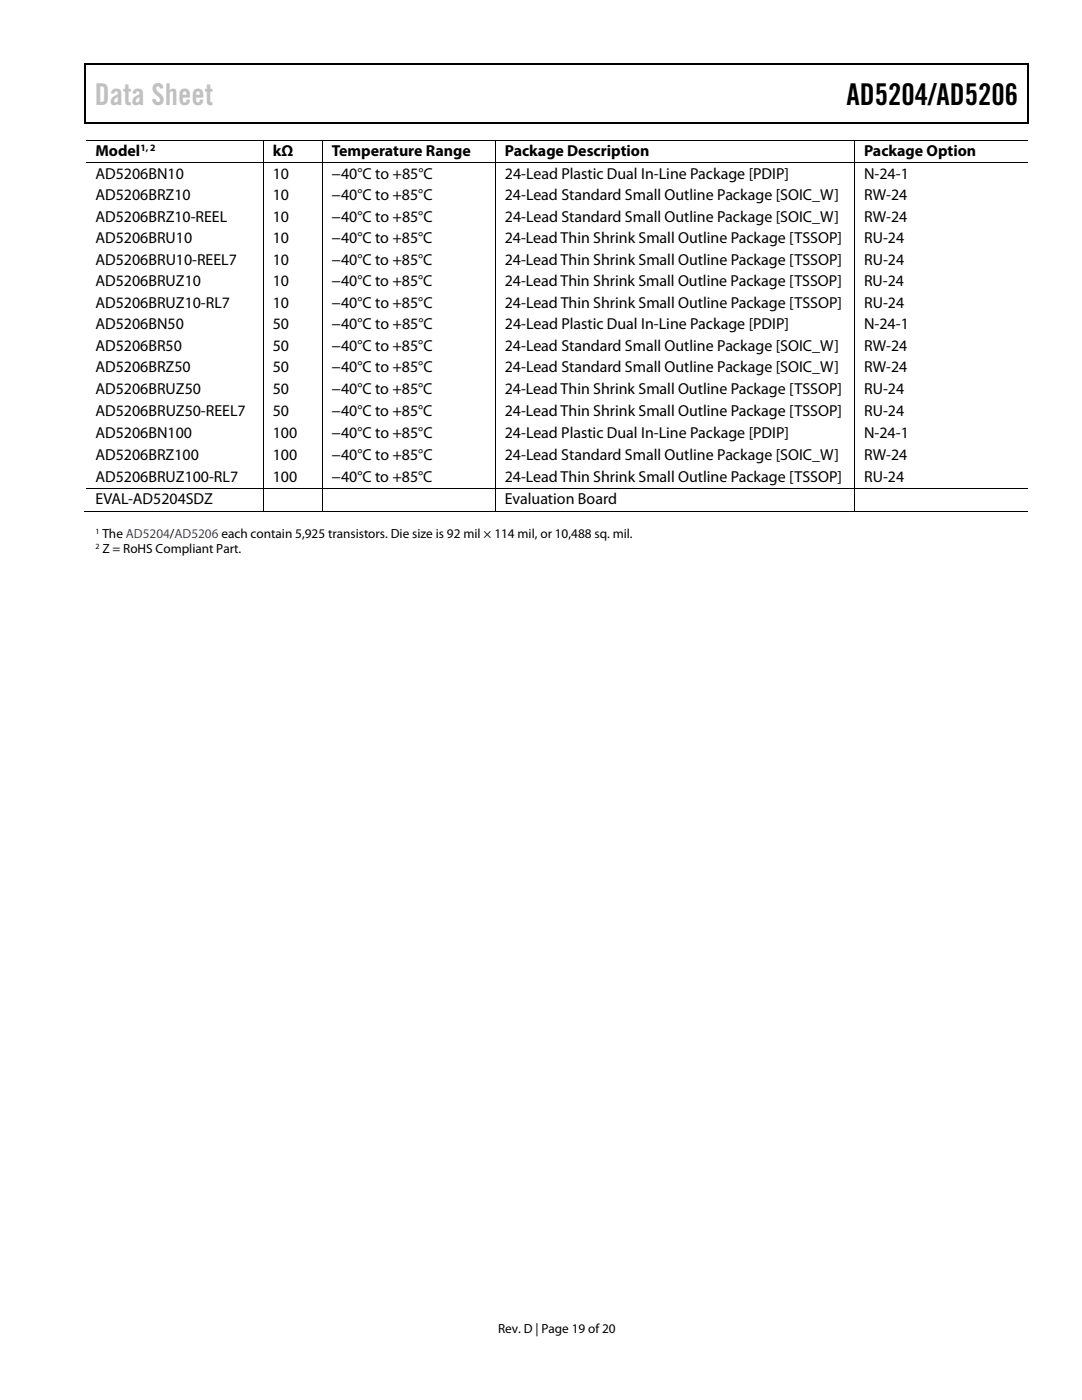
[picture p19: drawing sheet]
<svg xmlns="http://www.w3.org/2000/svg" width="216mm" height="279mm" viewBox="0 0 216 279" stroke-linecap="round" stroke-linejoin="round" font-family="sans-serif">
<defs><g id="words">
<text font-size="6" fill="#c0c0c0" x="18.9" y="21">Data Sheet</text>
<text font-size="6" x="168.9" y="21">AD5204/AD5206</text>
<g font-size="3.2">
<text x="19" y="31.2">Model</text>
<text x="19" y="35.7">AD5206BN10</text>
<text x="54.4" y="35.7">10</text>
<text x="54.4" y="31.2">kΩ</text>
<text x="66.2" y="35.7">−40°C to +85°C</text>
<text x="66.2" y="31.2">Temperature Range</text>
<text x="100.7" y="31.2">Package Description</text>
<text x="100.7" y="35.7">24-Lead Plastic Dual In-Line Package [PDIP]</text>
<text x="172.4" y="31.2">Package Option</text>
<text x="172.4" y="35.7">N-24-1</text>
<text x="19" y="40">AD5206BRZ10</text>
<text x="54.4" y="40">10</text>
<text x="66.2" y="40">−40°C to +85°C</text>
<text x="100.7" y="40">24-Lead Standard Small Outline Package [SOIC_W]</text>
<text x="172.4" y="40">RW-24</text>
<text x="19" y="44.3">AD5206BRZ10-REEL</text>
<text x="54.4" y="44.3">10</text>
<text x="66.2" y="44.3">−40°C to +85°C</text>
<text x="100.7" y="44.3">24-Lead Standard Small Outline Package [SOIC_W]</text>
<text x="172.4" y="44.3">RW-24</text>
<text x="19" y="48.6">AD5206BRU10</text>
<text x="19" y="52.9">AD5206BRU10-REEL7</text>
<text x="54.4" y="52.9">10</text>
<text x="54.4" y="48.6">10</text>
<text x="66.2" y="48.6">−40°C to +85°C</text>
<text x="66.2" y="52.9">−40°C to +85°C</text>
<text x="100.7" y="52.9">24-Lead Thin Shrink Small Outline Package [TSSOP]</text>
<text x="100.7" y="48.6">24-Lead Thin Shrink Small Outline Package [TSSOP]</text>
<text x="172.4" y="52.9">RU-24</text>
<text x="172.4" y="48.6">RU-24</text>
<text x="19" y="57.2">AD5206BRUZ10</text>
<text x="54.4" y="57.2">10</text>
<text x="66.2" y="57.2">−40°C to +85°C</text>
<text x="100.7" y="57.2">24-Lead Thin Shrink Small Outline Package [TSSOP]</text>
<text x="172.4" y="57.2">RU-24</text>
<text x="19" y="61.4">AD5206BRUZ10-RL7</text>
<text x="19" y="65.7">AD5206BN50</text>
<text x="54.4" y="61.4">10</text>
<text x="54.4" y="65.7">50</text>
<text x="66.2" y="61.4">−40°C to +85°C</text>
<text x="66.2" y="65.7">−40°C to +85°C</text>
<text x="100.7" y="61.4">24-Lead Thin Shrink Small Outline Package [TSSOP]</text>
<text x="100.7" y="65.7">24-Lead Plastic Dual In-Line Package [PDIP]</text>
<text x="172.4" y="65.7">N-24-1</text>
<text x="172.4" y="61.4">RU-24</text>
<text x="19" y="70">AD5206BR50</text>
<text x="54.4" y="70">50</text>
<text x="66.2" y="70">−40°C to +85°C</text>
<text x="100.7" y="70">24-Lead Standard Small Outline Package [SOIC_W]</text>
<text x="172.4" y="70">RW-24</text>
<text x="19" y="74.3">AD5206BRZ50</text>
<text x="54.4" y="74.3">50</text>
<text x="66.2" y="74.3">−40°C to +85°C</text>
<text x="100.7" y="74.3">24-Lead Standard Small Outline Package [SOIC_W]</text>
<text x="172.4" y="74.3">RW-24</text>
<text x="19" y="78.6">AD5206BRUZ50</text>
<text x="19" y="83">AD5206BRUZ50-REEL7</text>
<text x="54.4" y="78.6">50</text>
<text x="54.4" y="83">50</text>
<text x="66.2" y="78.6">−40°C to +85°C</text>
<text x="66.2" y="83">−40°C to +85°C</text>
<text x="100.7" y="78.6">24-Lead Thin Shrink Small Outline Package [TSSOP]</text>
<text x="100.7" y="83">24-Lead Thin Shrink Small Outline Package [TSSOP]</text>
<text x="172.4" y="83">RU-24</text>
<text x="172.4" y="78.6">RU-24</text>
<text x="19" y="87.4">AD5206BN100</text>
<text x="54.4" y="87.4">100</text>
<text x="66.2" y="87.4">−40°C to +85°C</text>
<text x="100.7" y="87.4">24-Lead Plastic Dual In-Line Package [PDIP]</text>
<text x="172.4" y="87.4">N-24-1</text>
<text x="19" y="91.8">AD5206BRZ100</text>
<text x="54.4" y="91.8">100</text>
<text x="66.2" y="91.8">−40°C to +85°C</text>
<text x="100.7" y="91.8">24-Lead Standard Small Outline Package [SOIC_W]</text>
<text x="172.4" y="91.8">RW-24</text>
<text x="19" y="96.1">AD5206BRUZ100-RL7</text>
<text x="19" y="100.7">EVAL-AD5204SDZ</text>
<text x="54.4" y="96.1">100</text>
<text x="66.2" y="96.1">−40°C to +85°C</text>
<text x="100.7" y="96.1">24-Lead Thin Shrink Small Outline Package [TSSOP]</text>
<text x="100.7" y="100.7">Evaluation Board</text>
<text x="172.4" y="96.1">RU-24</text>
</g>
<g font-size="2.6">
<text x="20.4" y="107.4">The AD5204/AD5206 each contain 5,925 transistors. Die size is 92 mil × 114 mil, or 10,488 sq. mil.</text>
<text x="20.4" y="110.4">Z = RoHS Compliant Part.</text>
<text x="99.4" y="266">Rev. D | Page 19 of 20</text>
</g>
<text font-size="1.9" x="28" y="30.1">1, 2</text>
<g font-size="1.6">
<text x="19" y="106.6">1</text>
<text x="19" y="109.5">2</text>
</g>
</g></defs>
<path d="M16.9 12.7h.2v1h-.2zM205.1 12.7h.2v1h-.2zM205.1 12.7h.2v.3h-.2zM82.3 24.4h.2v.3h-.2zM205.1 24.4h.2v.3h-.2z" fill="#000"/>
<path d="M16.9 12.8h188.2M17 13.7v11M205.2 13.7v11M205.1 24.5h-188.2" fill="none" stroke="#000" stroke-width=".25"/>
<g fill="none" stroke="#000" stroke-width=".2">
<path d="M17.1 27.9h188M17.1 32.5h188M52.6 28v4.4M52.6 32.6v64.8M64.3 28v4.4M64.3 32.6v64.8M98.8 28v4.4M98.8 32.6v64.8M170.5 28v4.4M170.5 32.6v64.8M17.1 97.5h188M52.6 97.6v4.5"/>
<path d="M64.3 97.6v4.5M98.8 97.6v4.5M170.5 97.6v4.5M16.9 102h35.6M52.6 102h11.6M64.4 102h34.3M98.9 102h71.5M170.6 102h34.5"/>
</g>
<use href="#words"/>
</svg>
